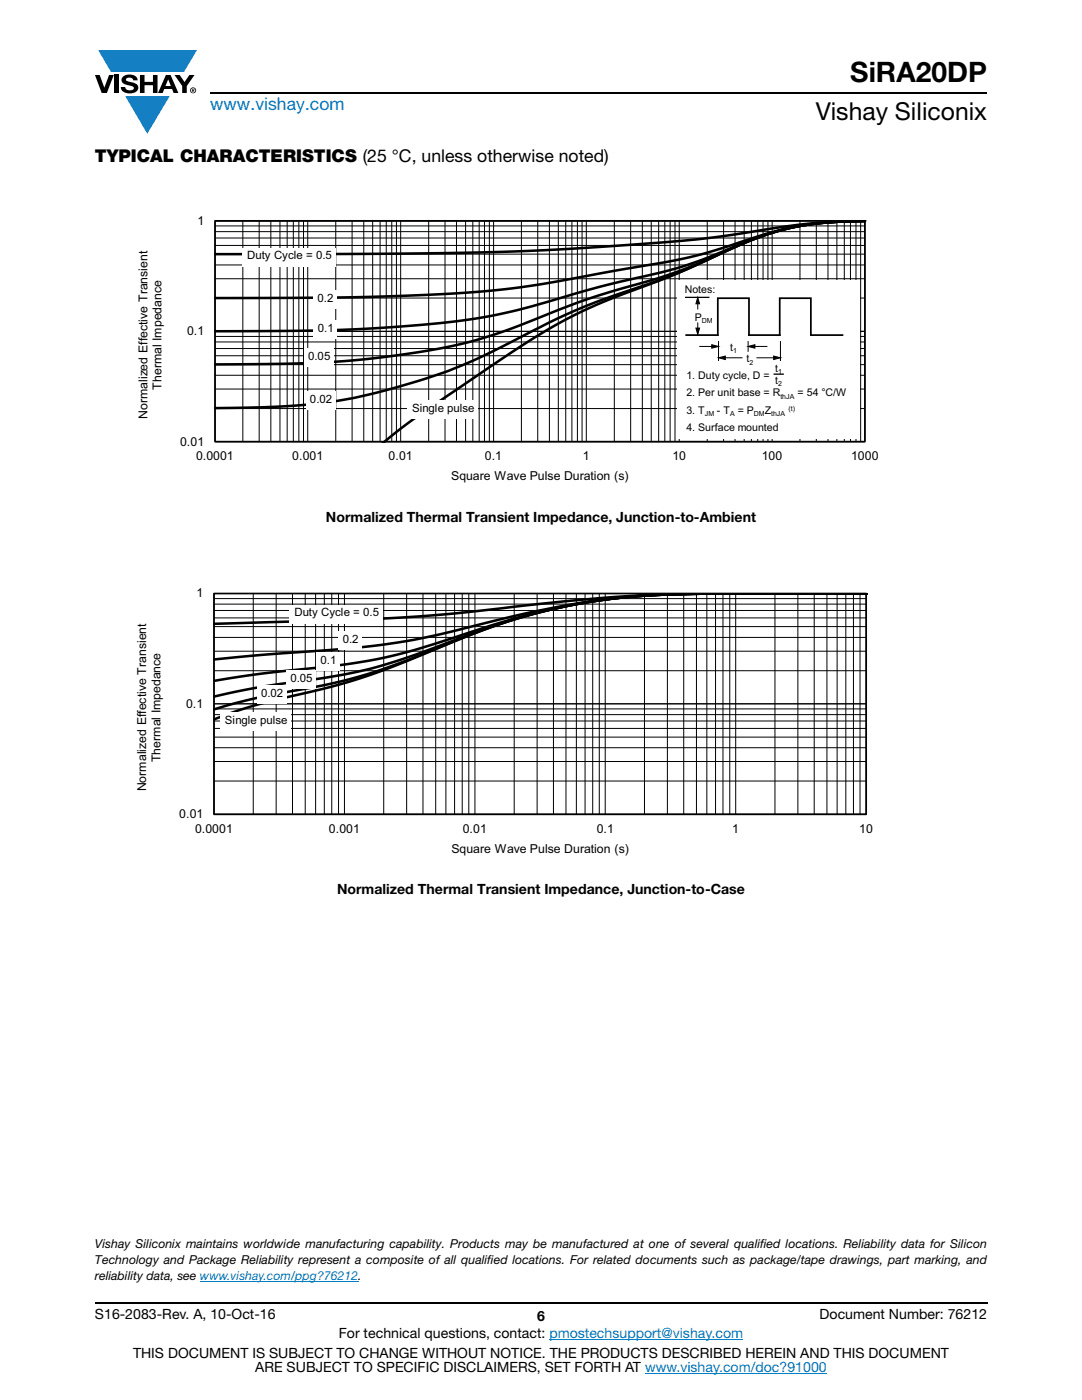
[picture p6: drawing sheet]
<svg xmlns="http://www.w3.org/2000/svg" width="216mm" height="279mm" viewBox="0 0 216 279" stroke-linecap="round" stroke-linejoin="round" font-family="sans-serif">
<defs><g id="words">
<text font-size="5.6" x="169.7" y="16.4">SiRA20DP</text>
<text font-size="4.9" x="162.8" y="24">Vishay Siliconix</text>
<text font-size="3.5" fill="#007ec4" x="42" y="21.9">www.vishay.com</text>
<text font-size="3.5" x="18.9" y="32.3">TYPICAL CHARACTERISTICS (25 °C, unless otherwise noted)</text>
<g font-size="2.8">
<text x="65" y="104.1">Normalized Thermal Transient Impedance, Junction-to-Ambient</text>
<text x="67.2" y="178.5">Normalized Thermal Transient Impedance, Junction-to-Case</text>
<text x="18.9" y="263.3">S16-2083-Rev. A, 10-Oct-16</text>
<text x="107.2" y="263.6">6</text>
<text x="163.6" y="263.3">Document Number: 76212</text>
<text x="67.6" y="267.1">For technical questions, contact: pmostechsupport@vishay.com</text>
<text x="26.5" y="271">THIS DOCUMENT IS SUBJECT TO CHANGE WITHOUT NOTICE. THE PRODUCTS DESCRIBED HEREIN AND THIS DOCUMENT</text>
<text x="50.9" y="273.8">ARE SUBJECT TO SPECIFIC DISCLAIMERS, SET FORTH AT www.vishay.com/doc?91000</text>
</g>
<g font-size="2.5">
<text x="39.4" y="44.9">1</text>
<text x="37.3" y="66.9">0.1</text>
<text x="32.2" y="77.8" transform="rotate(-90 32.2 77.8)">Thermal Impedance</text>
<text x="29.4" y="83.6" transform="rotate(-90 29.4 83.6)">Normalized Effective Transient</text>
<text x="36" y="89">0.01</text>
<text x="39.1" y="91.9">0.0001</text>
<text x="58.3" y="91.9">0.001</text>
<text x="77.5" y="91.9">0.01</text>
<text x="90" y="95.8">Square Wave Pulse Duration (s)</text>
<text x="96.8" y="91.9">0.1</text>
<text x="116.3" y="91.9">1</text>
<text x="134.2" y="91.9">10</text>
<text x="152" y="91.9">100</text>
<text x="169.8" y="91.9">1000</text>
<text x="39.2" y="119.2">1</text>
<text x="37.2" y="141.3">0.1</text>
<text x="32" y="152.1" transform="rotate(-90 32 152.1)">Thermal Impedance</text>
<text x="29.2" y="157.9" transform="rotate(-90 29.2 157.9)">Normalized Effective Transient</text>
<text x="35.8" y="163.3">0.01</text>
<text x="38.9" y="166.2">0.0001</text>
<text x="65.6" y="166.2">0.001</text>
<text x="92.4" y="166.2">0.01</text>
<text x="119.1" y="166.2">0.1</text>
<text x="146.1" y="166.2">1</text>
<text x="171.5" y="166.2">10</text>
<text x="90.1" y="170.1">Square Wave Pulse Duration (s)</text>
<text x="18.9" y="249.1">Vishay Siliconix maintains worldwide manufacturing capability. Products may be manufactured at one of several qualified locations. Reliability data for Silicon</text>
<text x="18.9" y="252.3">Technology and Package Reliability represent a composite of all qualified locations. For related documents such as package/tape drawings, part marking, and</text>
<text x="18.9" y="255.5">reliability data, see www.vishay.com/ppg?76212.</text>
</g>
<g font-size="2.3">
<text x="49.3" y="51.8">Duty Cycle = 0.5</text>
<text x="63.4" y="60.2">0.2</text>
<text x="61.5" y="71.9">0.05</text>
<text x="63.4" y="66.2">0.1</text>
<text x="61.9" y="80.4">0.02</text>
<text x="82.2" y="82.2">Single pulse</text>
<text x="58.8" y="123">Duty Cycle = 0.5</text>
<text x="68.4" y="128.3">0.2</text>
<text x="57.9" y="136">0.05</text>
<text x="64" y="132.5">0.1</text>
<text x="52.1" y="139">0.02</text>
<text x="44.9" y="144.5">Single pulse</text>
</g>
<g font-size="2.1">
<text x="136.6" y="58.5">Notes:</text>
<text x="138.6" y="64">P</text>
<text x="145.7" y="70">t</text>
<text x="137" y="75.6">1. Duty cycle, D =</text>
<text x="149" y="72.3">t</text>
<text x="154.7" y="74.2">t</text>
<text x="154.7" y="76.6">t</text>
<text x="137" y="79.1">2. Per unit base = R</text>
<text x="137" y="82.6">3. T</text>
<text x="143.1" y="82.6">- T</text>
<text x="147.2" y="82.6">= P</text>
<text x="152.6" y="82.6">Z</text>
<text x="159.1" y="79.1">= 54 °C/W</text>
<text x="137" y="86.1">4. Surface mounted</text>
</g>
<g font-size="1.4">
<text x="140" y="64.5">DM</text>
<text x="146.3" y="70.5">1</text>
<text x="149.6" y="72.8">2</text>
<text x="155.3" y="74.7">1</text>
<text x="155.3" y="77.1">2</text>
<text x="140.6" y="83.1">JM</text>
<text x="145.7" y="83.1">A</text>
<text x="150.4" y="83.1">DM</text>
<text x="153.9" y="83.1">thJA</text>
<text x="155.7" y="79.6">thJA</text>
<text x="157.3" y="81.9">(t)</text>
</g>
</g></defs>
<g fill="#147fc3">
<path d="M19.6 10h19.7l-2.6 4.3h-1.1h-13.5z"/>
<path d="M25 19.2h8.9l-4.5 7.5z"/>
</g>
<g fill="#000">
<path d="M18.9 15h1l.9 2.5 1-2.5h.9l-1.4 3.6h-1zM22.9 15h.9v3.6h-.9zM24.6 15.3a2.1 2.1 0 0 1 2.8 .3l.1 .4h-.9a.79 .79 0 0 0-.7-.5 .79 .79 0 0 0-.8 .4l.3 .3 1 .2a1.08 1.08 0 0 1 1.2 1 1.08 1.08 0 0 1-1.1 1.2 1.73 1.73 0 0 1-2.4-1.2h.9a.96 .96 0 0 0 .8 .6 .96 .96 0 0 0 .9-.4 1.31 1.31 0 0 0-1.2-.6 1.03 1.03 0 0 1-1.1-.6 1.03 1.03 0 0 1 .2-1.1zM27.9 15h.9v1.3h1.7v-1.3h.9v3.6h-.9v-1.6h-1.7v1.6h-.9zM34.8 15h1.1l.9 1.4 1-1.4h1l-1.5 2.2v1.4h-.9v-1.4z"/>
<path d="M33.6 15.9l.5 1.3h-1.1zM33.1 15l-1.6 3.6h1l.3-.8h1.5l.3 .8h1l-1.6-3.6z"/>
<path d="M38.4 17.8h.2v.2h-.2zM38.3 17.7v.7h.1v-.3l.4 .3-.2-.3 .2-.2-.1-.2z"/>
<path d="M38.1 18a.46 .46 0 0 1 .9 0 .46 .46 0 0 1-.9 0zM37.9 18a.6 .6 0 0 0 1.2 0 .6 .6 0 0 0-1.2 0z"/>
</g>
<path d="M42 18.6h155M18.9 260h178.1" fill="none" stroke="#000" stroke-width=".36"/>
<path d="M39.9 255.7h31.6M109.6 267.3h38.7M128.7 274h36.3" fill="none" stroke="#007ec4" stroke-width=".2"/>
<path d="M27.3 39.5h161.3v59.9h-161.3z" fill="#fff"/>
<g fill="none" stroke="#000" stroke-width=".2">
<path d="M42.9 44.1h129.7v44h-129.7zM42.9 59.5h129.7M42.9 55.6h129.7M42.9 52.9h129.7M42.9 50.7h129.7M42.9 49h129.7M42.9 47.5h129.7M42.9 46.2h129.7M42.9 45.1h129.7M48.5 44.1v44M51.7 44.1v44M54 44.1v44"/>
<path d="M55.9 44.1v44M57.3 44.1v44M58.5 44.1v44M59.6 44.1v44M60.6 44.1v44M61.4 44.1v44M67 44.1v44M70.3 44.1v44M72.6 44.1v44M74.4 44.1v44M75.8 44.1v44M77.1 44.1v44"/>
<path d="M78.2 44.1v44M79.1 44.1v44M79.9 44.1v44M85.5 44.1v44M88.8 44.1v44M91.1 44.1v44M92.9 44.1v44M94.3 44.1v44M95.6 44.1v44M96.7 44.1v44M97.6 44.1v44M98.5 44.1v44"/>
<path d="M104 44.1v44M107.3 44.1v44M109.6 44.1v44M111.4 44.1v44M112.9 44.1v44M114.1 44.1v44M115.2 44.1v44M116.1 44.1v44M117 44.1v44M122.6 44.1v44M125.8 44.1v44M128.2 44.1v44"/>
<path d="M129.9 44.1v44M131.4 44.1v44M132.7 44.1v44M133.7 44.1v44M134.7 44.1v44M135.5 44.1v44M141.1 44.1v44M144.4 44.1v44M146.7 44.1v44M148.5 44.1v44M149.9 44.1v44M151.2 44.1v44"/>
<path d="M152.3 44.1v44M153.2 44.1v44M154.1 44.1v44M159.6 44.1v44M162.9 44.1v44M165.2 44.1v44M167 44.1v44M168.5 44.1v44M169.7 44.1v44M170.8 44.1v44M171.7 44.1v44M42.9 77.6h129.7"/>
<path d="M42.9 74.9h129.7M42.9 72.8h129.7M42.9 71h129.7M42.9 69.6h129.7M42.9 68.2h129.7M42.9 67.1h129.7M42.9 66.1h129.7M42.9 81.5h129.7"/>
</g>
<path d="M42.9 44.1h129.7v44h-129.7z" fill="none" stroke="#000" stroke-width=".34"/>
<path d="M172.6 44.1l-5.9 .2-5 .4-3.9 .7-4.1 1.2-6.2 2.3-12.9 5.9-12.1 4.6-5.5 2.3-6.6 3.4-8.1 5.1-18.9 12.8-3.8 2.8-3.2 2.6M172.6 44.1l-6.3 .2-4.9 .5-4.6 .9-4.7 1.4-4.6 1.9-12.9 5.8-14.6 5.1-5 2-5.7 2.6-11.5 5.9-5.6 2.5-5.2 2-7.1 2.2-9.1 2.3-7.3 1.1-8.3 .7-12.3 .2M172.6 44.1l-5.6 .2-4.6 .4-4.2 .7-4.1 1.1-5.3 1.9-9.5 4.2-4.1 1.6-4 1.4-12.7 3.7-4.5 1.6-13.7 5.3-5.5 1.7-4.3 1.1-10.6 1.8-10.8 1.2-10.3 .6-15.9 .1M172.6 44.1l-8.9 .4-3.7 .5-3.5 .8-5.4 1.6-10.8 4.4-5.1 1.7-15.5 3.7-16.1 4.6-7.8 1.6-10.3 1.3-13.2 .9-10.9 .4-18.5 .1M172.6 44.1l-7.7 .3-6 .8-5.2 1.2-12.2 3.9-4.9 1.2-27.3 5-7.6 1.1-10.9 1-13.8 .6-12.6 .2-21.5 .1M172.6 44.1l-6.6 .2-5.6 .4-16.9 2.5-7.2 .8-27 1.9-11.2 .4-13.7 .3-41.5 .1" fill="none" stroke="#000" stroke-width=".51"/>
<g fill="#fff">
<path d="M62.6 63.9h4.6v3.7h-4.6z"/>
<path d="M60.6 69.6h6v3.6h-6z"/>
<path d="M61 78.2h6v3.6h-6z"/>
<path d="M81.3 80h14.1v3.6h-14.1z"/>
<path d="M48.4 49.5h18.6v3.6h-18.6z"/>
<path d="M62.5 58h4.7v3.6h-4.7z"/>
<path d="M135.2 55.9h36.4v31.6h-36.4z"/>
</g>
<path d="M136.8 59.3h4.6" fill="none" stroke="#000" stroke-width=".25"/>
<g fill="none" stroke="#000" stroke-width=".2">
<path d="M139.2 59.3l.4 1.3h-.7zM138.9 65.5h.7l-.4 1.3zM139.2 60.4v1.3M139.2 64.4v1.3M139.6 69.1h2.7M142 68.8l1.4 .3-1.4 .4zM143.4 68.2v3.8M143.4 71.4l1.3-.3v.7zM144.5 71.4h3.6M149.3 68.2v1.9M149.3 69.1l1.3-.3v.7zM150.4 69.1h2.6"/>
<path d="M151 71.4h3.6M154.4 71.1l1.3 .3-1.3 .4zM155.7 68.2v3.8"/>
</g>
<path d="M139.2 59.3l.4 1.3h-.7zM138.9 65.5h.7l-.4 1.3zM142 68.8l1.4 .3-1.4 .4zM143.4 71.4l1.3-.3v.7zM149.3 69.1l1.3-.3v.7zM154.4 71.1l1.3 .3-1.3 .4z" fill="#000"/>
<path d="M136.9 66.9h6.3v-7.4h6.3l-.1 7.4h6.2v-7.4h6.2v7.4h6.3" fill="none" stroke="#000" stroke-width=".35"/>
<path d="M154.4 74.7h2" fill="none" stroke="#000" stroke-width=".26"/>
<path d="M27.1 113.9h161.7v59.9h-161.7z" fill="#fff"/>
<g fill="none" stroke="#000" stroke-width=".2">
<path d="M42.7 118.4h130.1v44.1h-130.1zM42.7 119.5h130.1M50.5 118.4v44.1M55.1 118.4v44.1M58.4 118.4v44.1M60.9 118.4v44.1M63 118.4v44.1M64.7 118.4v44.1M66.2 118.4v44.1M67.6 118.4v44.1M68.7 118.4v44.1M76.6 118.4v44.1"/>
<path d="M81.1 118.4v44.1M84.4 118.4v44.1M86.9 118.4v44.1M89 118.4v44.1M90.7 118.4v44.1M92.2 118.4v44.1M93.5 118.4v44.1M94.8 118.4v44.1M102.6 118.4v44.1M107.2 118.4v44.1M110.4 118.4v44.1M112.9 118.4v44.1"/>
<path d="M115 118.4v44.1M116.7 118.4v44.1M118.3 118.4v44.1M119.6 118.4v44.1M120.8 118.4v44.1M128.6 118.4v44.1M133.2 118.4v44.1M136.4 118.4v44.1M139 118.4v44.1M141 118.4v44.1M142.8 118.4v44.1M144.3 118.4v44.1"/>
<path d="M145.6 118.4v44.1M146.8 118.4v44.1M154.6 118.4v44.1M159.2 118.4v44.1M162.5 118.4v44.1M165 118.4v44.1M167 118.4v44.1M168.8 118.4v44.1M170.3 118.4v44.1M171.6 118.4v44.1M42.7 133.9h130.1M42.7 130h130.1"/>
<path d="M42.7 127.2h130.1M42.7 125.1h130.1M42.7 123.3h130.1M42.7 121.8h130.1M42.7 120.6h130.1M42.7 155.9h130.1M42.7 152h130.1M42.7 149.2h130.1M42.7 147.1h130.1M42.7 145.4h130.1M42.7 143.9h130.1M42.7 142.6h130.1"/>
<path d="M42.7 141.5h130.1M42.7 140.5h130.1"/>
</g>
<path d="M42.7 118.4h130.1v44.1h-130.1z" fill="none" stroke="#000" stroke-width=".34"/>
<path d="M173.1 118.4l-28.9 .1-11 .1-9.9 .7-8.8 1.4-7.7 1.7-7.5 2.3-6.4 2.4-14.4 5.9-7 2.5-6.5 1.8-13.7 3.4-4.4 1.3-4.2 1.6M173.1 118.4l-28.5 .1-10.7 .1-8.9 .6-9.1 1.2-8 1.7-7.5 2.2-6.8 2.5-12.5 5-8.9 3.1-7.2 1.8-14.2 2.7-8.1 2.2M173.1 118.4l-28.5 .1-10.3 .1-8.6 .5-7.5 .9-7.9 1.6-7.9 2-6 2-13.7 5.1-8.7 2.7-8.6 1.8-14.1 2-8.6 1.8M173.1 118.4l-36.4 .1-8.7 .4-7.2 .7-7.4 1.3-8.5 1.9-6.3 1.9-15.1 4.8-7.5 1.9-7.3 1.2-16.2 1.8-9.8 1.5M173.1 118.4l-35.2 .1-7.3 .3-6.9 .5-7.8 1-9.1 1.7-19.4 4.7-8.2 1.5-9.6 1.2-17.1 1.3-9.8 .9M173.1 118.4l-30.8 .1-13.8 .3-14.7 1.1-22.4 2.5-8.3 .7-12.3 .6-28.1 .8" fill="none" stroke="#000" stroke-width=".51"/>
<g fill="#fff">
<path d="M63.1 130.2h4.7v3.7h-4.7z"/>
<path d="M57.1 133.8h6v3.6h-6z"/>
<path d="M51.2 136.8h6v3.6h-6z"/>
<path d="M44 142.2h14.1v3.6h-14.1z"/>
<path d="M57.8 120.8h18.6v3.6h-18.6z"/>
<path d="M67.5 126h4.7v3.6h-4.7z"/>
</g>
<use href="#words"/>
</svg>
